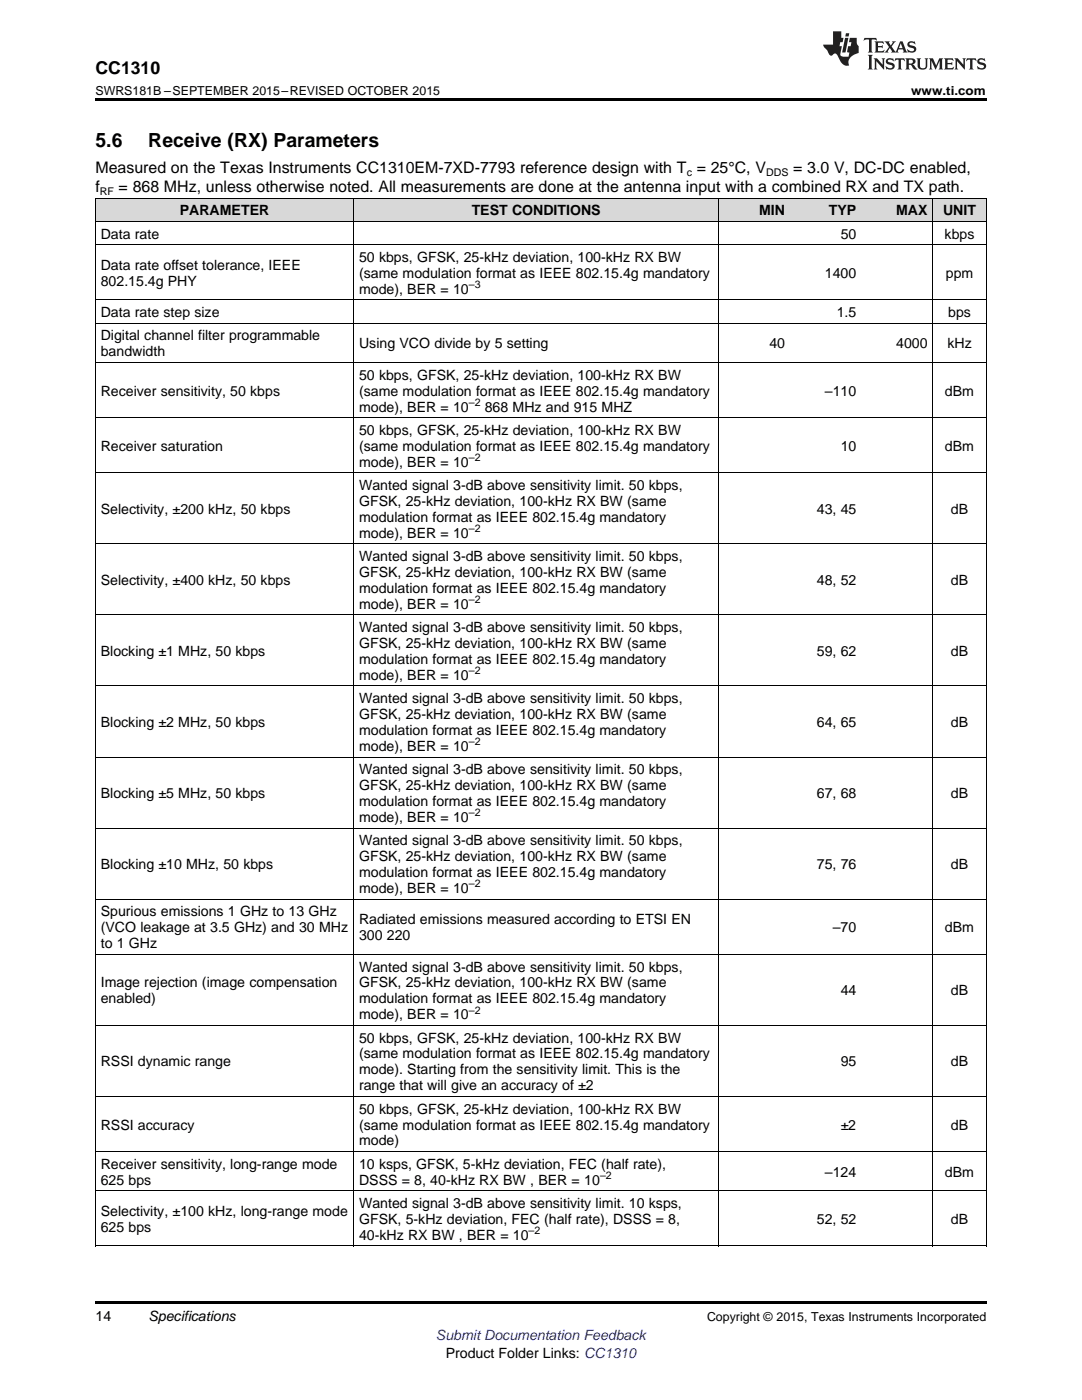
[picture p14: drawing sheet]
<svg xmlns="http://www.w3.org/2000/svg" width="216mm" height="279mm" viewBox="0 0 216 279" stroke-linecap="round" stroke-linejoin="round" font-family="sans-serif">
<defs><g id="words">
<g font-size="3.9">
<text x="19" y="29.3">5.6</text>
<text x="29.6" y="29.3">Receive (RX) Parameters</text>
</g>
<text font-size="3.5" x="19" y="14.8">CC1310</text>
<g font-size="3.2">
<text x="19" y="34.4">Measured on the Texas Instruments CC1310EM-7XD-7793 reference design with T = 25°C, V</text>
<text x="158.3" y="34.4">= 3.0 V, DC-DC enabled,</text>
<text x="19" y="38.3">f</text>
<text x="23.7" y="38.3">= 868 MHz, unless otherwise noted. All measurements are done at the antenna input with a combined RX and TX path.</text>
</g>
<g font-size="2.8">
<text x="20.1" y="47.6">Data rate</text>
<text x="35.9" y="43">PARAMETER</text>
<text x="94.1" y="43">TEST CONDITIONS</text>
<text x="151.5" y="43">MIN</text>
<text x="165.4" y="43">TYP</text>
<text x="167.7" y="47.6">50</text>
<text x="178.8" y="43">MAX</text>
<text x="188.2" y="43">UNIT</text>
<text x="188.5" y="47.6">kbps</text>
<text x="20.1" y="53.9">Data rate offset tolerance, IEEE</text>
<text x="71.6" y="52.3">50 kbps, GFSK, 25-kHz deviation, 100-kHz RX BW</text>
<text x="20.1" y="57">802.15.4g PHY</text>
<text x="71.6" y="55.5">(same modulation format as IEEE 802.15.4g mandatory</text>
<text x="71.6" y="58.6">mode), BER = 10</text>
<text x="164.6" y="55.5">1400</text>
<text x="188.7" y="55.5">ppm</text>
<text x="20.1" y="63.3">Data rate step size</text>
<text x="167" y="63.3">1.5</text>
<text x="189.2" y="63.3">bps</text>
<text x="20.1" y="67.9">Digital channel filter programmable</text>
<text x="20.1" y="71.1">bandwidth</text>
<text x="71.6" y="69.5">Using VCO divide by 5 setting</text>
<text x="153.5" y="69.5">40</text>
<text x="178.8" y="69.5">4000</text>
<text x="189.1" y="69.5">kHz</text>
<text x="71.6" y="75.8">50 kbps, GFSK, 25-kHz deviation, 100-kHz RX BW</text>
<text x="20.1" y="79">Receiver sensitivity, 50 kbps</text>
<text x="71.6" y="79">(same modulation format as IEEE 802.15.4g mandatory</text>
<text x="71.6" y="82.1">mode), BER = 10</text>
<text x="96.7" y="82.1">868 MHz and 915 MHZ</text>
<text x="164.6" y="79">–110</text>
<text x="188.6" y="79">dBm</text>
<text x="20.1" y="90">Receiver saturation</text>
<text x="71.6" y="86.8">50 kbps, GFSK, 25-kHz deviation, 100-kHz RX BW</text>
<text x="71.6" y="90">(same modulation format as IEEE 802.15.4g mandatory</text>
<text x="167.7" y="90">10</text>
<text x="188.6" y="90">dBm</text>
<text x="71.6" y="93.1">mode), BER = 10</text>
<text x="71.6" y="97.8">Wanted signal 3-dB above sensitivity limit. 50 kbps,</text>
<text x="71.6" y="101">GFSK, 25-kHz deviation, 100-kHz RX BW (same</text>
<text x="20.1" y="102.6">Selectivity, ±200 kHz, 50 kbps</text>
<text x="71.6" y="104.1">modulation format as IEEE 802.15.4g mandatory</text>
<text x="71.6" y="107.3">mode), BER = 10</text>
<text x="163" y="102.6">43, 45</text>
<text x="189.8" y="102.6">dB</text>
<text x="71.6" y="112">Wanted signal 3-dB above sensitivity limit. 50 kbps,</text>
<text x="20.1" y="116.7">Selectivity, ±400 kHz, 50 kbps</text>
<text x="71.6" y="115.1">GFSK, 25-kHz deviation, 100-kHz RX BW (same</text>
<text x="71.6" y="118.3">modulation format as IEEE 802.15.4g mandatory</text>
<text x="163" y="116.7">48, 52</text>
<text x="189.8" y="116.7">dB</text>
<text x="71.6" y="121.5">mode), BER = 10</text>
<text x="20.1" y="130.9">Blocking ±1 MHz, 50 kbps</text>
<text x="71.6" y="126.2">Wanted signal 3-dB above sensitivity limit. 50 kbps,</text>
<text x="71.6" y="129.3">GFSK, 25-kHz deviation, 100-kHz RX BW (same</text>
<text x="163" y="130.9">59, 62</text>
<text x="189.8" y="130.9">dB</text>
<text x="71.6" y="132.5">modulation format as IEEE 802.15.4g mandatory</text>
<text x="71.6" y="135.7">mode), BER = 10</text>
<text x="71.6" y="140.3">Wanted signal 3-dB above sensitivity limit. 50 kbps,</text>
<text x="71.6" y="143.5">GFSK, 25-kHz deviation, 100-kHz RX BW (same</text>
<text x="20.1" y="145.1">Blocking ±2 MHz, 50 kbps</text>
<text x="71.6" y="146.7">modulation format as IEEE 802.15.4g mandatory</text>
<text x="71.6" y="149.9">mode), BER = 10</text>
<text x="163" y="145.1">64, 65</text>
<text x="189.8" y="145.1">dB</text>
<text x="71.6" y="154.5">Wanted signal 3-dB above sensitivity limit. 50 kbps,</text>
<text x="20.1" y="159.3">Blocking ±5 MHz, 50 kbps</text>
<text x="71.6" y="157.7">GFSK, 25-kHz deviation, 100-kHz RX BW (same</text>
<text x="71.6" y="160.9">modulation format as IEEE 802.15.4g mandatory</text>
<text x="163" y="159.3">67, 68</text>
<text x="189.8" y="159.3">dB</text>
<text x="71.6" y="164">mode), BER = 10</text>
<text x="20.1" y="173.5">Blocking ±10 MHz, 50 kbps</text>
<text x="71.6" y="168.7">Wanted signal 3-dB above sensitivity limit. 50 kbps,</text>
<text x="71.6" y="171.9">GFSK, 25-kHz deviation, 100-kHz RX BW (same</text>
<text x="163" y="173.5">75, 76</text>
<text x="189.8" y="173.5">dB</text>
<text x="71.6" y="175">modulation format as IEEE 802.15.4g mandatory</text>
<text x="71.6" y="178.2">mode), BER = 10</text>
<text x="20.1" y="182.9">Spurious emissions 1 GHz to 13 GHz</text>
<text x="71.6" y="184.5">Radiated emissions measured according to ETSI EN</text>
<text x="20.1" y="186.1">(VCO leakage at 3.5 GHz) and 30 MHz</text>
<text x="20.1" y="189.2">to 1 GHz</text>
<text x="71.6" y="187.6">300</text>
<text x="77.2" y="187.6">220</text>
<text x="166.2" y="186.1">–70</text>
<text x="188.6" y="186.1">dBm</text>
<text x="20.1" y="197.1">Image rejection (image compensation</text>
<text x="71.6" y="193.9">Wanted signal 3-dB above sensitivity limit. 50 kbps,</text>
<text x="71.6" y="197.1">GFSK, 25-kHz deviation, 100-kHz RX BW (same</text>
<text x="20.1" y="200.2">enabled)</text>
<text x="71.6" y="200.2">modulation format as IEEE 802.15.4g mandatory</text>
<text x="71.6" y="203.4">mode), BER = 10</text>
<text x="167.7" y="198.6">44</text>
<text x="189.8" y="198.6">dB</text>
<text x="71.6" y="208.1">50 kbps, GFSK, 25-kHz deviation, 100-kHz RX BW</text>
<text x="20.1" y="212.8">RSSI dynamic range</text>
<text x="71.6" y="211.2">(same modulation format as IEEE 802.15.4g mandatory</text>
<text x="71.6" y="214.4">mode). Starting from the sensitivity limit. This is the</text>
<text x="167.7" y="212.8">95</text>
<text x="189.8" y="212.8">dB</text>
<text x="71.6" y="217.6">range that will give an accuracy of ±2</text>
<text x="20.1" y="225.4">RSSI accuracy</text>
<text x="71.6" y="222.2">50 kbps, GFSK, 25-kHz deviation, 100-kHz RX BW</text>
<text x="71.6" y="225.4">(same modulation format as IEEE 802.15.4g mandatory</text>
<text x="167.7" y="225.4">±2</text>
<text x="189.8" y="225.4">dB</text>
<text x="20.1" y="233.3">Receiver sensitivity, long-range mode</text>
<text x="71.6" y="228.6">mode)</text>
<text x="71.6" y="233.3">10 ksps, GFSK, 5-kHz deviation, FEC (half rate),</text>
<text x="20.1" y="236.4">625 bps</text>
<text x="71.6" y="236.4">DSSS = 8, 40-kHz RX BW , BER = 10</text>
<text x="164.6" y="234.8">–124</text>
<text x="188.6" y="234.8">dBm</text>
<text x="20.1" y="242.7">Selectivity, ±100 kHz, long-range mode</text>
<text x="20.1" y="245.9">625 bps</text>
<text x="71.6" y="241.1">Wanted signal 3-dB above sensitivity limit. 10 ksps,</text>
<text x="71.6" y="244.3">GFSK, 5-kHz deviation, FEC (half rate), DSSS = 8,</text>
<text x="163" y="244.3">52, 52</text>
<text x="189.8" y="244.3">dB</text>
<text x="71.6" y="247.4">40-kHz RX BW , BER = 10</text>
<text x="19" y="263.6">14</text>
<text x="29.6" y="263.6">Specifications</text>
<text x="88.9" y="270.9">Product Folder Links: CC1310</text>
</g>
<text font-size="2.8" fill="#00f" x="87" y="267.4">Submit Documentation Feedback</text>
<g font-size="2.5">
<text x="19" y="19">SWRS181B –SEPTEMBER 2015–REVISED OCTOBER 2015</text>
<text x="181.8" y="19">www.ti.com</text>
<text x="141.1" y="263.6">Copyright © 2015, Texas Instruments Incorporated</text>
</g>
<g font-size="2.1">
<text x="137" y="35.1">c</text>
<text x="152.9" y="35.1">DDS</text>
<text x="19.9" y="38.9">RF</text>
<text x="93.6" y="57.5">–3</text>
<text x="93.6" y="81">–2</text>
<text x="93.6" y="92">–2</text>
<text x="93.6" y="106.2">–2</text>
<text x="93.6" y="120.4">–2</text>
<text x="93.6" y="134.5">–2</text>
<text x="93.6" y="148.7">–2</text>
<text x="93.6" y="162.9">–2</text>
<text x="93.6" y="177.1">–2</text>
<text x="93.6" y="202.3">–2</text>
<text x="119.7" y="235.3">–2</text>
<text x="105.5" y="246.3">–2</text>
</g>
</g></defs>
<g fill="#d8d8d8">
<path d="M19 39.6h51.6v4.6h-51.6z"/>
<path d="M70.6 39.6h72.9v4.6h-72.9z"/>
<path d="M143.5 39.6h14.2v4.6h-14.2z"/>
<path d="M157.7 39.6h14.2v4.6h-14.2z"/>
<path d="M171.9 39.6h14.3v4.6h-14.3z"/>
<path d="M186.2 39.6h10.6v4.6h-10.6z"/>
</g>
<path d="M19 19.5h177.8v.5h-177.8zM19 259.7h177.8v.5h-177.8z" fill="#000"/>
<g fill="none" stroke="#000" stroke-width=".2">
<path d="M19 39.5h177.8M19.1 39.6v209.1M70.5 39.6v209.1M143.5 39.6v209.1M186.1 39.6v209.1M196.8 39.6v209.1M19 59.8h177.8M19 48.8h177.8M19 44.2h177.8M19 72.3h177.8M19 64.5h177.8M19 94.4h177.8"/>
<path d="M19 83.3h177.8M19 108.5h177.8M19 136.9h177.8M19 122.7h177.8M19 151.1h177.8M19 179.4h177.8M19 165.3h177.8M19 190.4h177.8M19 218.8h177.8M19 204.6h177.8M19 237.6h177.8M19 229.8h177.8"/>
<path d="M19 248.7h177.8"/>
</g>
<g fill="#231f20">
<path d="M172.5 7.6l-.1 .5 .4-.2h.6v.1v2.1l-.2 .4h.9l-.2-.4v-2.1l.1-.1h.5l.5 .2-.2-.5zM174.5 8.3l.2 .3v1.5l-.2 .4h1.8l.2-.6a1.04 1.04 0 0 1-1.3 .2v-.7h.6l.3 .2v-.6l-.3 .2h-.6v-.6l.8-.1 .4 .3-.2-.5zM176.5 8.3l.9 1.1-.9 1.1h.8l-.2-.2 .4-.7 .5 .7-.2 .2h1.5l-.2-.2 .2-.4h.9l.1 .4-.2 .2h1l-.3-.3-.7-1.9h-.5l-.9 2-.8-1 .9-1h-.8l.1 .3-.4 .5-.3-.6 .1-.2zM179.7 8.6l.4 1h-.7zM181.3 8.4a.63 .63 0 0 0-.2 .7 .63 .63 0 0 0 .6 .4l.6 .2 .1 .2a.75 .75 0 0 1-.7 .4 .75 .75 0 0 1-.6-.5l.1 .7 .1-.1a1.11 1.11 0 0 0 1.5-.6 1.13 1.13 0 0 0-1.2-.8l-.1-.4a1.04 1.04 0 0 1 1.2 .2l-.2-.5-.2 .1-.4-.2zM173.2 10.9l.2 .4v2.2l-.2 .4h1l-.3-.4v-2.2l.3-.4zM174.3 11.6l.3 .4v1.5l-.3 .4h.8l-.2-.4v-1.3l1.5 1.7v-1.9l.2-.4h-.7l.2 .4v.9l-1.1-1.3zM177 11.8a.62 .62 0 0 0-.2 .7 .62 .62 0 0 0 .6 .4l.6 .1 .1 .3a.76 .76 0 0 1-.7 .3 .76 .76 0 0 1-.7-.4l.2 .7 .1-.1a1.11 1.11 0 0 0 1.5-.6 1.13 1.13 0 0 0-1.2-.8l-.1-.4a1.04 1.04 0 0 1 1.2 .2l-.2-.6-.2 .1-.5-.1zM178.7 11.6l-.2 .6a.61 .61 0 0 1 .8-.3v1.6l-.2 .4h.9l-.2-.4v-1.6a.63 .63 0 0 1 .7 .3l-.1-.6zM180.6 11.6l.3 .4v1.5l-.3 .4h1l-.2-.2-.1-.8 .6 .2a.76 .76 0 0 0 1.2 .7l-1-1a.58 .58 0 0 0 .6-.5 .58 .58 0 0 0-.5-.6zM181.4 11.9h.1a.45 .45 0 0 1 .5 .1 .45 .45 0 0 1 .1 .5l-.8 .2zM182.9 11.6l.2 .2a2.17 2.17 0 0 0 .3 1.9 .99 .99 0 0 0 1.6-.6v-1.1l.2-.4h-.7l.2 .2a1.92 1.92 0 0 1-.2 1.8 .6 .6 0 0 1-.9-.5v-1.1l.2-.4zM185.4 11.6l.2 .4v1.5l-.2 .4h.7l-.2-.4v-1.4l.8 1.8 .8-1.8v1.4l-.2 .4h.9l-.2-.4v-1.5l.2-.4h-.8l-.6 1.5-.6-1.5zM188.4 11.6l.2 .4v1.5l-.2 .4h1.8l.1-.6a1.04 1.04 0 0 1-1.2 .1v-.6h.5l.4 .2v-.6l-.4 .2h-.5v-.7h.8l.3 .3-.1-.6zM190.5 11.6l.2 .4v1.5l-.2 .4h.7l-.2-.4v-1.3l1.5 1.7v-1.9l.2-.4h-.7l.2 .4v.9l-1.1-1.3zM192.9 11.6l-.1 .6a.61 .61 0 0 1 .7-.3l.1 1.6-.3 .4h1l-.3-.4 .1-1.6a.63 .63 0 0 1 .7 .3l-.1-.6zM195.2 11.8a.62 .62 0 0 0-.2 .7 .62 .62 0 0 0 .6 .4l.6 .1 .1 .3a.76 .76 0 0 1-.7 .3 .76 .76 0 0 1-.6-.4l.1 .7 .1-.1a1.11 1.11 0 0 0 1.6-.6 1.13 1.13 0 0 0-1.3-.8l-.1-.4a1.04 1.04 0 0 1 1.2 .2l-.1-.6-.2 .1-.5-.1z"/>
<path d="M166.2 6.3v2.6h-1.9v.4l.8 .9a.91 .91 0 0 0 1 .8 .56 .56 0 0 1 .5-.3 .56 .56 0 0 1 .5 .3l.4 .8a1.53 1.53 0 0 0 1.9 1.2 1.54 1.54 0 0 1 1-2.1l.9-.3v-1.4a1.52 1.52 0 0 1-.4-1.6h-1.3l-.2 .8h.5l-.2 .8h-.5l-.1 1v.2l.4 .1-.2 .8a1.93 1.93 0 0 1-1.6-.3l.3-1.8h-.5l.2-.8h.4l.2-.8h-.4v-1.3zM168.6 7.6l-.6 2.9h.7l.6-2.9zM168.8 6.6l-.1 .7h.6l.2-.7z"/>
</g>
<use href="#words"/>
</svg>
